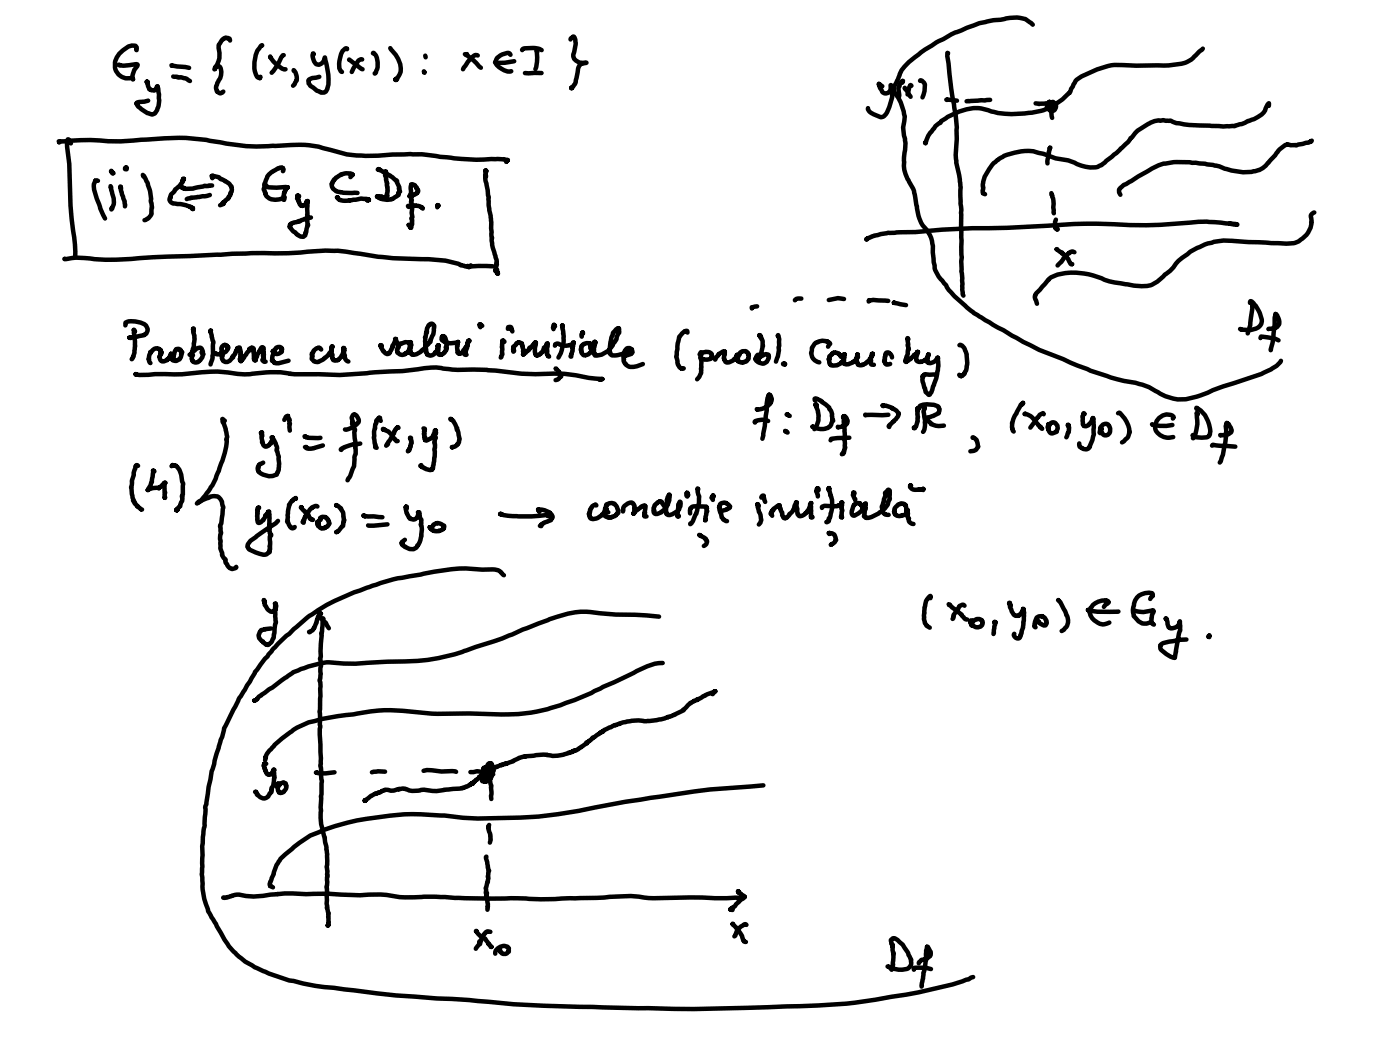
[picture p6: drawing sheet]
<svg xmlns="http://www.w3.org/2000/svg" width="210mm" height="157mm" viewBox="0 0 210 157" stroke-linecap="round" stroke-linejoin="round" font-family="sans-serif">
<g fill="none" stroke="#000" stroke-width=".67">
<path d="M18 9.7h-.3a4.3 4.3 0 0 0 2.6-.1h.2l.1 .1a2.33 2.33 0 0 0-.7 2.2M20.4 7.5v-.1l.1-.3-.2-.2a1.82 1.82 0 0 0-1.9 .6 2.34 2.34 0 0 0-.3 3.9 1.66 1.66 0 0 0 1.6 .2M22.1 12.3l-.2-.1h.2h-.1v.2l.3 1 .3 .1h.5l.5-.6-.1 .1 .2 .3 .1 1.4a2.97 2.97 0 0 1-.6 2.3 1.21 1.21 0 0 1-1.2-.1l-1.3-1-.3-.4 .2-.2 1.6-.2M25.7 9.8a3.9 3.9 0 0 0 2 .2l.6 .2M25.9 11.5l1.8 .2 .7 .4M34.4 6.1l-.1-.3-.6-.2-.1 .1a1.76 1.76 0 0 0-.7 2.2 3.7 3.7 0 0 1-.8 2.5l.1-.4a.5 .5 0 0 1 .7 0 2.22 2.22 0 0 1-.4 2.4 1.31 1.31 0 0 0 0 1.3l.5 .3 .4-.3M39.2 6.8l-.2 .1a4.3 4.3 0 0 0-.5 4.6l.4 .2 .1-.2M40.5 8.5h-.1a3.9 3.9 0 0 0 2.2 1.9h.1M42.5 8.3h-.2l-.2 .3-.5 1-.9 1.3M43.9 10.6v-.1a1.55 1.55 0 0 1 0 2.3M47 8.1l-.1-.1a1.35 1.35 0 0 0 .5 1.6 1.01 1.01 0 0 0 1.2-1v.1a8.2 8.2 0 0 1 .4 4.5l-.2 .5-.3 .2-.5-.1-.6-.2-1-.8-.2-.3-.1-.4 .2-.2 .4-.2 1.1-.2M51.9 7.4v-.2a1.48 1.48 0 0 0-1 1.6 2.61 2.61 0 0 0 .1 1.9l.2 .1"/>
<path d="M52.3 9l2 1.4M54.2 8.9h-.2l-.4 .2-.9 1.7M55.8 8l.1-.1a2.17 2.17 0 0 1 .4 2.7v.3l-.2 .1M58.4 7.2a4.5 4.5 0 0 1 1.6 3.6l-.5 .8-.3 .3 .1 .1 .1-.1M63.5 10.7h-.1l.1 .2M63.7 8.3v.3M69.9 8.1h-.3l.2 .2a6.9 6.9 0 0 1 1.9 1.7l.3 .1M71.5 8.3l-.4-.1a5.9 5.9 0 0 0-1.8 2.2M76.4 8.2l-.1-.2a2.06 2.06 0 0 0-2 .9 .83 .83 0 0 0 .4 1.1 2.38 2.38 0 0 0 1.8 .7M77 9.2a5.2 5.2 0 0 1-2.9 .1M78.2 7.5l.1-.2 .2-.1a4 4 0 0 1 2.6 .3M80.4 7.7l-.1-.1v.1a5.5 5.5 0 0 1-.2 2.6"/>
<path d="M81.1 10.9h-2.5M85.4 5.9l.1-.2 .2-.1 .1-.1 .3 .4a3.4 3.4 0 0 1-.2 1.9 1.1 1.1 0 0 0 1.2 1.6 .6 .6 0 0 0 .7 0 1.21 1.21 0 0 0-1.3 1.4l-.2 .9a2.59 2.59 0 0 1-.7 1.5h-.1M132.1 12.9l-.6-.4 .2 .7 .2 .3a.7 .7 0 0 0 .8 .5 .7 .7 0 0 0 .6-.6v-.7a3.8 3.8 0 0 1-.2 3.3 1.87 1.87 0 0 1-1.2 1.5h-.1a2.53 2.53 0 0 1-1.9-1.2v-.1M135.1 12.4l.1-.3-.5 .4-.2 .6 .1 1.4M135.4 13.2l.9 1.3M136.4 12.8l-.2-.1-.1 .3-.3 1.1M137.7 12.1l.1-.1 .2 .1 .3 .3a3.1 3.1 0 0 1-.2 2.2M141.8 14.9h-.2l1.6 .2M141.9 8l-.1-.1a81.7 81.7 0 0 0 1.3 9.5 34.4 34.4 0 0 1-.1 5.8l.1 1.2 .5 1.8 .2 1.8 .2 10.5-.1 2.1 .1 1.1v1.6l.2 .9M148.2 14.9l-3.5 .3M154.6 3.7l-.3-.3a2.81 2.81 0 0 0-2.1-.8l-1.8 .2a20.7 20.7 0 0 0-7.2 2 26.3 26.3 0 0 0-5.7 3.3 6.5 6.5 0 0 0-3 3.6l-.4 .7a1.42 1.42 0 0 0 .3 2.2 5.8 5.8 0 0 1 .9 3.6 6.3 6.3 0 0 0 .2 2.8v.4l-.2 2.1v.7a4.8 4.8 0 0 0 .8 3 7.9 7.9 0 0 1 1.1 4 5.3 5.3 0 0 0 1.5 3.2 4.8 4.8 0 0 1 .9 3.4l.3 1.9a2.78 2.78 0 0 0 1.1 2.3l.6 .8a4.3 4.3 0 0 0 1.3 1.5l1.6 1.5a12.3 12.3 0 0 0 3 2.1l4.7 2.7a42.5 42.5 0 0 0 6.9 3.1 48.5 48.5 0 0 0 11.5 3.8 8 8 0 0 1 3.1 1.4 6.4 6.4 0 0 0 6 .3l3.4-1.4 6.1-2a7.3 7.3 0 0 0 2.5-1.6v-.2M155 15.5l.5 .1 1.1-.1 .6 .1"/>
<path d="M157.1 15.3l-.1-.1 .2 .1h-.1a.74 .74 0 0 0-.3 1h.1a.71 .71 0 0 0 .7-.2 .71 .71 0 0 0 .1-.8h-.2a1.11 1.11 0 0 0-.3 1.3l.2 .1a.83 .83 0 0 0 .7-.9l-.2-.2h-.1l-.1 .4M157.2 16.1l-.1-.1 .3 .7 .1 .9M180 7.3l-.3 .2a5.8 5.8 0 0 1-2.9 2l-2.6 .3-6.1-.1a7.5 7.5 0 0 0-3.9 .7l-2.3 1a2.2 2.2 0 0 0-1.3 1.5l-.3 .4-.1 .4a9.3 9.3 0 0 1-6.2 3.2 12.5 12.5 0 0 1-6.1-.4 5.9 5.9 0 0 0-4.4 .2l-1.7 .8-.9 .6-.1 .3a2.11 2.11 0 0 0-1.1 .9l-.3 .5a2.55 2.55 0 0 0-.8 1.4l-.1 .2h.1M189.9 15.8v-.4l-.5 .8a2.73 2.73 0 0 1-2 1.7l-.6 .2a7.3 7.3 0 0 1-3.7 .8l-2.1-.1a16.2 16.2 0 0 1-5.5-.6l-.4-.1h-.6l-.4-.1-.4 .1a2.6 2.6 0 0 0-1.8 .4 6.1 6.1 0 0 0-2.6 2.1l-.1 .1a3.7 3.7 0 0 1-1.2 1.4l-.9 .8-1.5 1.2a3.2 3.2 0 0 1-3.7 .7 10.6 10.6 0 0 0-3.9-1.1l-1.8-.7a7.9 7.9 0 0 0-6.7 .8l-.1 .1a5.2 5.2 0 0 0-2.2 3.5v.8a.54 .54 0 0 0 .2 .9M8.9 21.3l-.1-.1a50.7 50.7 0 0 1 7.4-.1l1.9 .1 3.8-.3a33.2 33.2 0 0 1 12 .6 28.9 28.9 0 0 0 7.3 .3 22.4 22.4 0 0 1 6.5 .2l1.8 .4a18 18 0 0 0 7.1 .9 41.6 41.6 0 0 1 10.3 .2 31.8 31.8 0 0 0 7.6 .3h.9l.6 .2h-.1h.1l-.2 .2M9.7 38.7l-.1 .1a13.4 13.4 0 0 1 4.5 0 48.5 48.5 0 0 0 8.8-.3l5.5-.2a205.1 205.1 0 0 1 14.7-.4l1.9-.1a27.9 27.9 0 0 1 8.9 .2 52.3 52.3 0 0 0 10.2 .8l2.6 .2 3.4 1 .3-.1 .1-.2M10.6 21.5l-.2-.5-.2-.2-.2 1.2 .4 2.5a57.8 57.8 0 0 0 .7 11 9.3 9.3 0 0 1 .1 3v-.1M14.7 27.1l-.5-.1a1.69 1.69 0 0 0-.1 1.4l.9 2.7 .7 1.6M16.6 28l-.1-.1 .2 .7a3.1 3.1 0 0 1 .1 2.4l-.1 .4v-.2M17 25.9l-.3-.3 .1 .4M18 28.1v-.2l.3 1.2 .4 1v.8M18.7 25.3l.1-.2h.2h-.1l.1 .2"/>
<path d="M21.5 26.4l-.1-.2a5.6 5.6 0 0 1 1.1 2.4l.1 1.6 .2 .8-.1 .3a1.36 1.36 0 0 1-1.1 1.6M27.5 26.8l-.1-.1 .1 .1-.1 .2h-.1l.1 .1-.1 .2-.4 .6-.7 .4a1.27 1.27 0 0 1-.6 .8l-.1 .4v.1l-.1 .1a.64 .64 0 0 0 .7 .8l1.8 .2 .8 .3 .1 .2h.1h-.2l.2 .1M31.4 29.2l-.8 .2-2 .2-.6 .2M31.7 27.8h-1.1l-1 .2a3.7 3.7 0 0 1-2.1 .2l-.3-.1 .3 .1M31.8 26.7l-.1-.4h.1l1 .2 .3 .3a2.81 2.81 0 0 1 1.5 1.2l.1 .6-.5 1.1-.5 .4-.1 .2h-.3l.1 .2-.5 .2M39.9 27.8l-.3-.1 .6 .3h2.9l-.4 .3 .1 .2-.2 .2-.2 .6a.37 .37 0 0 1 0 .6h.1M42.3 25.6l.1-.3-.3-.2a3 3 0 0 0-2.5 3l-.1 .3 .3 .5-.1 .1a1.8 1.8 0 0 0 2.4 .8l.5-.3M44.6 29.4l.1-.1h-.2h.2l-.1 .3-.1 .1 .2 .2-.1 .1 .5 .8 .7-.1-.1-.1 .2-.3v-.1l.2-.1h-.2l.1 .1v2.5l-.1 .3 .2 .6-.3 1.2-.1 .1v.3l-.3 .2a1.84 1.84 0 0 1-1.2-.6l-.3-.2-.6-.6 .1-.4h.1l.5-.3 .9-.2 .7-.3 .9-.2M50.5 29.5h-.1l.4 .4 .5 .1h.9l1.9-.3 1.1 .2h-.2h.2l-.2 .1M52.5 26.5l.3-.3-.1-.1h.1l-.2-.1-.8-.1-.7 .2-.9 .6a1.11 1.11 0 0 0-.3 1.5 1.95 1.95 0 0 0 1.5 .6l2.1 .1M56.7 25.4h-.2l.2-.1v.1h.1l1.6 .9 1 .8v.1l.4 .8-.1 .2 .2 .5-.3 .1 .1 .4-.2 .1a2.3 2.3 0 0 1-2.3 .5l-.8-.4h.7M57.7 25.8v-.2l.1 .2-.2 .5 .4 1.2-.1 .1 .1 .8-.1 .8 .1 .1-.3 .3-.1-.1"/>
<path d="M61.2 31l-.1-.2h1.1l.7 .1 .4 .3M61.3 29.4v-.1l.1 .1 .4-.1 .7-.5a.41 .41 0 0 0-.2-.6l.1-.1a.77 .77 0 0 0-.9-.5l-.1 1.6 .2 .8-.1 .3 .2 .9-.1 .6 .1 .7-.1 .2 .1 .4v.5l-.2 .5h-.1h.1l-.4-.4 .1-.1M65.6 30.8l-.1-.1 .1 .1h-.1v.2M72.8 25.7l-.2-.2h.2l-.2 .1 .1 .3-.1 .3 .2 .2a.86 .86 0 0 0 0 1.1l.3 1.9a9.5 9.5 0 0 0 .4 3.3l.1 2.9a6.3 6.3 0 0 0 .6 2.7v.2a2.15 2.15 0 0 1-.1 1.7v.3l.3 .2 .1 .2h-.1h.1l-.1-.2v-.3M73.7 39.9h-3.5l-.2-.1 .1 .2M157.1 22.1l-.1 .7-.2 1.7M157.4 28.9l.1 .6a2.69 2.69 0 0 1 .1 1.6l.1 .8M158 32.9l-.1 .3a1.03 1.03 0 0 0 .2 1l.2 .1-.1 .1M158.2 37.3l.7 .5 .1 .2a2.25 2.25 0 0 1 1.1 1.2l.2 .3h.2M160.8 37.7l-.3-.1-.3 .1-.1 .2a2.86 2.86 0 0 0-1.2 1.2l-.6 .6M184.1 33.5l1.1 .1h-.6a23.3 23.3 0 0 0-6.5-.3 62.7 62.7 0 0 1-11.3 .3 69.7 69.7 0 0 0-9.9 .2l-6.1 .3a121.2 121.2 0 0 0-13.8 .6l-2.8 .1a10.7 10.7 0 0 0-4.3 .8l-.2 .2v.1M196.3 21.1l-.4 .2-.4 .1a5.3 5.3 0 0 1-2.8 .3h-.2a2.63 2.63 0 0 0-1.3 1.1l-.1 .1a8.8 8.8 0 0 1-2.6 2.6l-.7 .1a8.3 8.3 0 0 1-5.3-.7l-2.2-.4-1.9-.1a9.2 9.2 0 0 0-6.6 1.2l-3.6 2.1-.5 .4-.2 .3v.4l.2 .3"/>
<path d="M196.7 31.8a.59 .59 0 0 0-.5 .7 3 3 0 0 1-1.5 3.3 2.76 2.76 0 0 1-2.2 .7l-8.1-.5a11 11 0 0 0-5.2 1.1l-1.1 .6-.4 .3a5.2 5.2 0 0 0-2.1 2l-1.2 1.1a4.3 4.3 0 0 1-4.7 1.6l-1.9-.3a7.3 7.3 0 0 1-2.9-.8 11 11 0 0 0-6.6-.5l-1 .4-.3 .2-1.9 2.2-.1 .2a.6 .6 0 0 0 .1 .9l.1 .5M18.8 48.7v-.4a2.86 2.86 0 0 1 3 .4 .81 .81 0 0 1-.2 1.4v.1l-1.1 .2-1.1 .1 .2 .1M20.2 49.6l-.2-.2 .1 1.2a7.2 7.2 0 0 1-.1 2.6v.2l-.3 .4M20.3 56a5.4 5.4 0 0 0 2.9 0 48.4 48.4 0 0 0 8.3-.4l2.6 .1a14.1 14.1 0 0 0 5.7 0 10.5 10.5 0 0 1 3.6 .2l4.4 .1a43.4 43.4 0 0 0 8.3-.3l4.1-.2 2.3-.2a9.4 9.4 0 0 1 3.8-.1 19.8 19.8 0 0 0 4.5 .1l2.1 .1 5.1 .5 2.2 .1a22.5 22.5 0 0 1 7.9 .6l2.1 .1-.5 .1M25.9 53.8l.2-.7a.91 .91 0 0 1 .3-.8l.3-.1 .3 .1v.3l.3 .1-.1 .1v.2a.96 .96 0 0 1-.7 .9l-.3 .1a.8 .8 0 0 1-.6-1l.1-.1-.2 .4-.5 .6-.4 .2h-.3a.68 .68 0 0 1-.1-1.2l-.2-.1 .2-.2-.2-.2h.1l-.3-.2a1.35 1.35 0 0 0-1.3 .6l-.1 .3a1.71 1.71 0 0 0 .1 1.2M29 49.4v-.3l-.1 .2v.4a3.9 3.9 0 0 1 .1 2l-.1 .5a.76 .76 0 0 1-.5 .9h.2l.2-.5 .3-.1a.75 .75 0 0 1 1.1-.3l.2 .4-.2 .2h.2l.1 .2-.2 .1a1.05 1.05 0 0 1-1.4 1l-.1-.1a.6 .6 0 0 1 .1-.8M31.5 49.7l.1-.2-.1 .3 .3 1.1a.73 .73 0 0 1 .1 .8v1.3l-.4 1.5M32.2 52.9h.1h-.1l.2 .1h.5l.5-.1h-.1l.5-.3 .3-.4 .1-.2-.3-.3-.4-.1a.95 .95 0 0 0-.3 1.1v.4l.1 .2-.1 .1v.3l.2 .3 .3 .2a1.44 1.44 0 0 0 1.2-.7l-.1-.2a1.02 1.02 0 0 0 .5-.8l.3-.3-.1-.1 .4-.1 .2 .9-.1 .5 .1 .1-.2 .3 .2 .1-.1 .1 .1 .1v-.2a1.9 1.9 0 0 0 .8-1l.4-.4v-.3l.4-.2 .2 .1-.1 .2 .2 .2-.1 .2 .2 1.2h.2l-.1-.3 .3-.2a.76 .76 0 0 1 .4-.7l-.1-.1 .3-.6h.2l.2 .1-.1 .1 .1 .4-.1 .2 .1 .3-.2 .1 .2 .4-.2 .3 .3 .3 .2-.1M40.9 52.6v-.1l.1 .3a.67 .67 0 0 0 .7 .1l.5-.2v-.5l-.1-.1a.54 .54 0 0 0-.8 .1l-.2 .2-.1 .6a.76 .76 0 0 0-.2 .9l-.1 .1 .4 .2-.1 .1 .3 .1 1.9-.4M48.1 52.3l-.2-.2-.3-.1-.7 .5-.1 .3-.1 .1 .1 .5-.1 .3a.84 .84 0 0 0 1.1 .4 3.3 3.3 0 0 0 2-2.2h-.1l-.1 .2v.5l.2 1.2a.71 .71 0 0 0 .8 .1l.4-.4 .4-.9h.1l-.1-.2v-.3l.1 .1a.78 .78 0 0 0 .1 1l-.1 .2 .1 .1a.68 .68 0 0 0 .5 .6M59.5 51.3l-.3-.4 .1-.1-.2-.1 .1 .1-.1 .5-.4 .4 .1 .2-.6 1h.1a.69 .69 0 0 1-.9-.3l-.4-.8v-.1v-.1l.1 .2M61.5 51.7l-.1-.3-.2-.1a1.55 1.55 0 0 0-1.3 .2l-.1 .1-.3 .1 .2 .2a.62 .62 0 0 0 .1 1.1 .82 .82 0 0 0 1-.1h-.1l.5-.3-.1-.1 .3-.3v-.7l-.1-.1 .2-.2h-.1v.4l.1 .4-.1 .1v.7l.3 .3a2.95 2.95 0 0 0 2.1-1.4l.6-.5v-.3a3.2 3.2 0 0 0 .5-2.2l-.1-.2-.2-.1a1.25 1.25 0 0 0-.7 1.3 2.83 2.83 0 0 0-.2 2h-.1a1.02 1.02 0 0 1 .2 1l.1 .3a.82 .82 0 0 0 1.3-.4l.4-.2-.1-.1 .1-.4-.1-.1 .2-.1h-.2h.1l-.1 .3 .1 .8 .1 .3h.3h-.1a.69 .69 0 0 0 .7-.6l.3-.3-.2-.2 .1-.1 .1-.4-.2-.9-.2-.2-.3-.1-.1 .2v.4l.4 .3a2.81 2.81 0 0 0 2 0h.1l-.2 .5 .1 1.1 .4 .1 .8-.8v-.1l.2-.3 .2-.6 .1-.2 .1 .1h-.2l-.1 .2-.3 1.6-.2 .2 .3 .1"/>
<path d="M72.2 48.8l-.4-.3 .2 .1-.2 .1 .1 .3M75.5 51.2l-.2-.2h-.1h.1l-.2 1 .1 1-.3 .5M76 49.2l.1-.2h.4v.2l.2 .4M76.8 52.6l.2-.1-.2-.2 .1-.3-.1-.1 .8-.7 .5 .2h-.1l.2 .3v.3l.2 .4-.1 .1 .1 .3-.1 .3 .8-.7 .2-.4 .5-.3v-.1l.4-.4-.2 .1h.2l-.2 .8 .1 .5 .1 .5 .1 .1 .4-.1 .3-.2 .4-.7v-.2l.2-.1 .3-.5h-.1h.2v.4l-.2 .3a.56 .56 0 0 1 0 .7l.2 .5 .2 .1M83.1 51.7v-.2l.5-.1a2.23 2.23 0 0 0 1.8 .2l.4-.1v-.3l-.1 .8v.5l-.3 .8 .1 .1M83.1 48.9l-.2-.3 .1 .1h-.2v.3v.3M83.2 55.1l.7 .8v.4l.1 .1h-.1a.8 .8 0 0 1-.7 .5M84.2 48.8l-.1-.1 .1 .1v.4l.1 .8a5.3 5.3 0 0 1-.7 3.5M87.3 49.9l-.1-.2 .1 .1-.3 .3 .1 .3M88.3 52.1l.1-.2h.1l-.1-.5h-.6l-.5 .1a.56 .56 0 0 0-.3 .7l-.1 .1 .2 .6 .2 .3 .3-.1a1.44 1.44 0 0 0 1-.7l.2-.6 .2-.4h-.1l.2-.2h-.2h.2v.1l-.3 .8 .1 .8 .2 .1h-.1v.2a2.72 2.72 0 0 0 2.8-1.8l.5-.6v-.4l.4-.7v-.5l-.2-.1h.1a2.03 2.03 0 0 0-1.2 1.9l-.2 1.5 .2 .3-.1 .1a.93 .93 0 0 0 1.1 .3l1-.3 .7-.4M93.6 53.2h-.1h.2l.9-.3v-.6l-.2-.1a.65 .65 0 0 0-.7 0 .65 .65 0 0 0-.3 .6l-.1 .3v.8a1.37 1.37 0 0 0 2 .9l.9-.3M102.9 49.8v-.3l-.3 .1a2.15 2.15 0 0 0-1.2 1.8l-.1 1.3a4.3 4.3 0 0 0 .3 2.1l.4 .4 .3-.1"/>
<path d="M104.7 53l.2-.2 .6-.1a.85 .85 0 0 1 1 .4v.1l.1 .2a1.39 1.39 0 0 1-1.8 .2l.1-.1M105.1 52.8l-.2-.1 .1 2a2.44 2.44 0 0 1-.7 2.1M107 53.8l.6-.9 .8-.3 .1 .4-.2 .6a.72 .72 0 0 0 .8 .6l.6-.3 .7-.7-.1-.1h.1l-.1 .1v.1a.58 .58 0 0 0 .2 .8l.5 .2 .3-.1a.94 .94 0 0 0 .8-1.1l-.1-.1v-.2l-.4-.2h-.5l-.3 .2-.3 .6-.2 .4 .2 .2M113.3 45.8l-.8 .2v.2M113.8 50.5l-.1-.3 .1 .1 .2 .3a2.95 2.95 0 0 1-.2 2.5v.1l-.4 .7 .4-.5 .8-.4 .4 .1a.96 .96 0 0 1-.4 1.1 .96 .96 0 0 1-1.1 0l-.5-.5 .4-.6M116.4 50.3l.1-.2a8.1 8.1 0 0 1-.1 3.3l-.3 .7M117.4 54.4l.1 .1h-.3l.3 .1M119.9 44.7a.8 .8 0 0 0-.9 .2M122 59.9v-.3l.4 .2a4.5 4.5 0 0 1 2 1.7l.2 .5v.8l.1 .2-.1 .1a1.4 1.4 0 0 1-1.8 1.1l-1.2-.3h.3M123.9 51.9l.4-.5-.5-.3h.1l-.8-.1-.5 .1a1.75 1.75 0 0 0-.9 2.6l.3 .2 .6 .3M125.9 53.4l-.4-.5-.7-.1-.2 .1-.1 .2-.4 .3 .1 .3-.2 .1h.1v.5l.3 .4a1.6 1.6 0 0 0 1.6-.5v-.1l.3-.1a.98 .98 0 0 0 0-1h.1l-.2 .4 .2 1a1.5 1.5 0 0 0 1.3-.3l.3-.1 .4-.6h-.1l.1-.4-.1 .1a2.1 2.1 0 0 0 .2 1.5l.2 .1 .4-.1 .5-.2 .6-.5v-.2l.4-.6v-.2l-.1 .1h.1l-.3 .6 .1 .4-.2 .1 .2 .4 .4 .1M126.3 44.7l-.9-.1-1.3 .3"/>
<path d="M133 45l-2.3-.1h-.6l-.1 .2M133.5 53.5a.63 .63 0 0 0-.4-.6l-.2-.2a.46 .46 0 0 0-.4 .5l-.2 .9 .3 .4h.6M133.8 45.3l1.8 .4M135.9 50.9l-.1-.3 .1 .9-.1 .2 .2 .5a.58 .58 0 0 0-.1 .7l-.2 .5v.3l-.1 .1v.4l.7-.5 .5-.6 .2-.1 .4-.3h-.1h.1h-.1v.2l-.2 1a.6 .6 0 0 0 .8 .2l.5-.1 .3-.3 .3-.7-.2 .4v.8l.2 .1a1.44 1.44 0 0 0 1.4-.7v-.1a7.2 7.2 0 0 1-.7 4.3l-.3 .9-.2 .4h-.2l-.4-.4-.3-.7a2.15 2.15 0 0 1-.1-1.6l-.1-.1 .3-.3h1.5M143.6 51.7l.1-.1a1.9 1.9 0 0 1 1 1.6l.1 1.1-.1 .5a1.23 1.23 0 0 1-.4 1.1l-.4 .4-.3-.2M187.1 45.3l.1-.2a3.7 3.7 0 0 1 1.6 3.4 1.82 1.82 0 0 1-1.8 .9l-1.4-.2 .2 .1M187.5 45.8l-.1-.2-.3 3.1-.3 1.2M188.7 50.6v-.2a5.4 5.4 0 0 1 2.7 .5M189.9 49.2h.2a1.19 1.19 0 0 0 1.4-1.1l-.3-.9-.3-.2-.1 1.5a14.4 14.4 0 0 1-.6 3.7v.2M20.7 69.7l-.3-.1-.1 .2-.3 1v.3a2.76 2.76 0 0 0-.3 1.5l-.1 .4 .3 1.9 .3 .2v.3l.4 .3v.1l.6 .5M23.1 70.5l-.2-.1 .1 .1-.3 1.6-.6 1.2a2.36 2.36 0 0 1 1.7-.2l.9-.9-.1 .6 .1 1v.7M25.7 69.8l.1-.2 .5 .1a2.56 2.56 0 0 1 1 2.4l.1 .3v1.7l-.2 .1a1.01 1.01 0 0 1-.1 1l-.1 .6-.5 .3v.1l-.1 .1h.1h-.1h.2h-.2"/>
<path d="M33.6 63l-.3-.3 .1 .3-.1 .2 .5 1 .2 1.2-.1 .4v.1a17.2 17.2 0 0 1-1.5 5.3 11.5 11.5 0 0 1-2.2 3.6l-.7 .5 .4-.2a4.2 4.2 0 0 1 2.6-.8 1.54 1.54 0 0 1 .8 1.4l.1 .3-.1 1-.2 1.4-.2 .4 .2 1a1.67 1.67 0 0 0-.1 1.3v.1a2.11 2.11 0 0 0 .3 1.6 1.14 1.14 0 0 0 .5 1 .57 .57 0 0 0 .2 .7l.3 .5 .4 .2 .6-.2v-.2M38.8 76h-.2h.1h-.1l-.1 .4v.3a2.65 2.65 0 0 0 .2 1.5h.2a1.11 1.11 0 0 0 .8-1.1l.6-.5h-.1a.61 .61 0 0 1 .1 .8v1.1a.76 .76 0 0 1 0 .8l.1 .6 .2 .1v.2l-.2 .1v1.9l-.1 .4v.1a1.21 1.21 0 0 1-1.5 .2l-1.5-.7-.2-.3v-.3a2.51 2.51 0 0 1 1.3-1.3l2.9-2 .3-.3M39.3 65.2l-.1-.5-.2 .1 .2 .2a1.74 1.74 0 0 0 .5 1.8h.3l.6-.5-.1-.1 .3-.3v-.3v-.1h-.2a1.25 1.25 0 0 1 .7 1.1 .73 .73 0 0 1 .1 .8l.3 1 .1 1a2.8 2.8 0 0 1-.4 1.6 2.31 2.31 0 0 1-2.7-.4l-.1-.4 .1-.2h-.1v-.2l.3-.3 .5-.3M42.6 62.8a.67 .67 0 0 1 .5-.6l.2 .6 .1 1.6M44.3 74.7v-.2l-.1 .1a1.71 1.71 0 0 0-.9 1l-.2 1-.1 1.5 .5 .8a.35 .35 0 0 0 .6 0M45.1 76v-.1l.5 .7 .5 .3a1.11 1.11 0 0 0 .6 .9h.1M45.6 65.3l.6 .2h1.8M47.5 75.8l-.3-.1-.6 .4a3.2 3.2 0 0 0-1.1 1.7l-.2 .3 .1 .1M47.7 78.1h-.2l.2 .1-.1 .3a.75 .75 0 0 0 .6 .6h.3l.5-.3 .3-.5-.2-.5-.5-.4-.4-.1-.2 .2v.3a.31 .31 0 0 0-.3 .5l-.1 .2v.2M48.3 66.7a5.1 5.1 0 0 1-2.1 .4l-.6-.2h.3M50.3 75.6a1.63 1.63 0 0 1 1.1 1.8l.2 .4-.2 .3-.1 .6-.7 .8-.3 .1M51.6 64.3a2.21 2.21 0 0 0 2.1-1.3v-.2a.93 .93 0 0 0-.6-.7h-.3a.79 .79 0 0 0 0 1.1l-.1 .2 .5 1-.2 .3 .3 1.9-.2 .4a1.74 1.74 0 0 1-.1 1.5v1.3l-.6 1.4-.4 .7"/>
<path d="M53.9 66.4l-1.6 .2-1.2 .6-.1 .1h.1M54.6 77.3l-.2-.1 2.8 .2M57 63l-.1-.4-.2-.1h.1l-.4 .4v.1a6.8 6.8 0 0 0-.2 3.9l.2 .1M57.6 64.3l-.3-.1h.1l-.1 .1 .8 .3 .7 .6-.1 .2 .6 .6h.2M58 78.5l-2.1 .2-.8-.1M59.6 64l-.1-.1-.2 .2-.4 .7 .1 .1-.3 .2-.3 .8-.3 .3-.1 .2 .1 .1-.3 .2M60.9 76.1l-.1-.3 .1 .1h-.2v.2l.2 .7 .5 .8 .5 .2 .2-.1 .4-.3 .3-.7h-.2h.1l.2 .9 .2 .2v.5l-.1 .1a3 3 0 0 1 0 2 1.9 1.9 0 0 1-.6 1.3l-.1 .3a1.33 1.33 0 0 1-1.7-.2l-.4-.3-.1-.2 .2-.1-.2-.1 .5-.3M61.4 65.6l.1-.1-.1 .2a.99 .99 0 0 1 0 1l.1 .1-.3 .4 .1 .2-.2 .1M63.6 64.3l-.2-.2 .2 .1-.1 .1v.5l-.1 .2 .2 .5-.1 .1 .2 .2-.1 .1h.4l.5-.3a.73 .73 0 0 0 .4-.7l.3-.5-.1 .1 .2 .3-.2 .1v.5l.1 .2-.1 .1-.1 .4 .1 .5v1.8l-.3 1.6-.2 .3h.1a2.14 2.14 0 0 1-1.5-.4l-.3-.2 .2-.1M64.4 78.9h-.1l.2 .1h-.1l.3 .3 .3 .2h.8l.5-.3 .2-.5-.7-.4h-.4l-.5 .2-.4 .7M67.5 62.8l-.1-.1 .5 .3 .5 1.1v.2l.2 .4v.4a1.33 1.33 0 0 1-.1 1.4v.1l-.4 .2-.5 .2M75.1 76.9h-.2l.1 .1a24.5 24.5 0 0 0 7.6 0l-.6 .2"/>
<path d="M80.7 76.6l-.1-.4 .9 .2 .8 .3 .4 .6-.2 .2 .1 .1-.2 .2v.1l-1.3 .5-.1 .1 .1 .1-.3 .1h.2M89.3 75.6h-.1a.68 .68 0 0 0-.7 .5l-.1 .1-.1 .4-.2 .3 .3 .7a1.83 1.83 0 0 0 1.7-.5l.4-.6 .2-.3h-.1l.1-.1-.2 .1 .1 1 .5 .3 .3-.1a1.2 1.2 0 0 0 1-.5l.1-.1v-.1a1.37 1.37 0 0 0-.5-1.3 1.34 1.34 0 0 0-1.2 .1h.1l-.2 .3v.3l.2 .5 .2 .1M93.2 76.5a1.17 1.17 0 0 1 1.3-1.3h.1a1.23 1.23 0 0 1 .2 1.5v.2l.4-.5 .6-.4a.78 .78 0 0 1 .8-.3v1l-.2 .3 .1 .2v.1h.3M99.4 75.8l-.3-.7-.3-.1a1.4 1.4 0 0 0-.9 .9l-.1 .2 .1 .4-.1 .1 .3 .3a2.25 2.25 0 0 0 1.8-1.3 1.96 1.96 0 0 0 .2-1.6l.1 .1a1.38 1.38 0 0 0-.4 1.2 2.33 2.33 0 0 0 0 1.5v.1a.67 .67 0 0 0 .9 0 1.59 1.59 0 0 0 1-1l.2-.2-.1-.3 .1-.2-.1-.1-.3 .4v.8l-.1 .5v.4v.1h.2v-.1M103 74.1l-.2-.4v.5l.1 .1M103.3 76.8a.79 .79 0 0 1 .5-1h1.9l.2 .7-.3 .9v.5v-.1M104.5 73.2v-.1a1.45 1.45 0 0 0 .2 1.2l-.1 .2a6.6 6.6 0 0 1-1.3 3.9M106.8 74.3l-.1-.2 .1 .1-.3 .3 .2 .3M107.8 76.4l1-.1 .4-.3 .1-.2-.6-.5a.78 .78 0 0 0-1 .2l.1 .1a1.45 1.45 0 0 0 .1 1.4 .99 .99 0 0 0 .9 1M113.3 61.3a2.34 2.34 0 0 0 2.1-1.1l.1-.6-.1-.3-.2-.2-.1 .1a2.85 2.85 0 0 0-.3 2.2l-.7 4.3M113.6 75.7l-.2-.2 .5 2.1a1.01 1.01 0 0 1-.3 .9M114 74.5l.1-.3h.2l-.1 .1 .3 .8"/>
<path d="M115 63a2.29 2.29 0 0 0-2 .1v.1M115.6 77.2l-.3-.3 .2-.1v-.3l.2-.1-.1-.1 .2-.2 .5-.3 .4-.2h-.1l.5 1.1v.3l.1 .4 .2 .2 .3-.1a.65 .65 0 0 0 .5-.6l.4-.4 .6-1.4v.6l.2 .5-.1 .3 .1 .5a.57 .57 0 0 0 1 0l.7-.8 .3-.9h.1l-.2 .2 .1 1v.8v.2l.2-.1M117.6 64.5h-.1l.4 .2M118 62.1l-.3-.1 .5 .2M122.1 60.8l-.1-.3h.1v.1h.1h-.1l.1 .4a3.8 3.8 0 0 1 .3 1.9l-.2 .8-.4 .5M122.5 73.4v-.3h-.2h.1l-.2 .4 .2 .4v.4M123 76l.1-.2 .3-.1 1.9 .1 .3-.2h-.1a.58 .58 0 0 0 .6-.4h-.2h.1v.4l-.1 .4 .2 .4-.2 1h.1M124 73.3l.1-.3-.1 .1 .3 .9a4.1 4.1 0 0 1 0 2.8 .73 .73 0 0 1-.3 .8l.1 .1-.1 .3-.3 .1M124.1 79.9l-.1-.1h.3h-.2a.93 .93 0 0 1 1 1.1l-.2 .2-.5 .4M125.4 64v-.1a.79 .79 0 0 0 .9-.2h-.1a.67 .67 0 0 0 .6-.9l-.3-.5h-.3l.2 .5-.1 .4 .2 2.2-.2 .3 .1 .1 .1 1.2-.2 .5v.3l-.3 .2M127.1 65.5l-2.7 .2-.1 .2M127.9 73.9l-.2-.2h.2l-.2 .3 .3 .7v.2"/>
<path d="M129.1 76.1v-.2v-.1l-.2-.2-.2-.3a.78 .78 0 0 0-1 .4l-.2 .7a.57 .57 0 0 0 .2 .8h.2l.9-.7a1.83 1.83 0 0 0 .7-1.1l.1-.1-.1 .5 .1 .3a1.19 1.19 0 0 0-.2 1l-.1 .2 .3 .2a2.5 2.5 0 0 0 1.9-.7l.2-.1a2.49 2.49 0 0 0 1.3-1.7l.2-.3-.1-.9 .1-.1v-.2l-.2-.2-.5 .5v.4l-.5 1.6 .1 .8 .2 .2 .2 .2h.5M132.2 60.8l-.1-.1h.5l.8 .3 .8 .4 .3 .5a2.94 2.94 0 0 1-1.3 1.6l-.2 .3 .1 .1M133 62.1h-3.5M135.7 76.2l-.2-.6-.5-.3-.3 .1a1.05 1.05 0 0 0-.8 1.4 .8 .8 0 0 0 1.2 .3l.8-.2h-.2l.2-.2-.2-.2 .2-.1-.2-.1h.1h-.1v.4v.4l.4 .5-.1 .1a.66 .66 0 0 0 .7 .7M136.4 72.7h-.2h.1h-.1l.1 .2a1.11 1.11 0 0 0 1.3 .4l.6-.1h-.1l.1 .1M137.4 61.3v-.2l-.1 .1h.2l-.2 .2v.6a2.7 2.7 0 0 1-.4 2.1l-.1-.1M137.7 61l-.1-.2a2.77 2.77 0 0 1 2.8 0l.2 .5-.1 .6-.8 .3-1.2 .4 .9 .9a2.76 2.76 0 0 0 1.9 .2M138.4 61v-.1l-.1 .1a2.94 2.94 0 0 0 .2 2v.4a1.61 1.61 0 0 1-.3 1.2M145.6 65.5a.83 .83 0 0 1 .7 .8l.1 .6-.2 .3-.5 .3h-.5M153 60.5l.1-.2-.3 .3-.6 1.1a3.7 3.7 0 0 0-.7 2.4l.2 .5M153.4 62v-.1a3.1 3.1 0 0 1 2 1.8l.4 .2-.1 .1 .3 .2M156.2 62l-.1-.2-.5 .3-1.4 1.9"/>
<path d="M156.9 63.5h.1l-.1 .1v.4a.9 .9 0 0 0 .4 .9l.9-.3-.1-.1a.8 .8 0 0 0 .1-.8 .8 .8 0 0 0-.8-.5l-.3 .3-.2 .7M159.8 63.7l.1-.1 .1 .3a2.68 2.68 0 0 1-.4 1.5M162.3 62l-.1-.2-.2 .5 .1 1.2 .1 .2 .3 .1 .4-.1 .4-.5 .3-.6h.1h-.1l.1 .8a6.4 6.4 0 0 1-.2 2.5l-.4 .9a.66 .66 0 0 1-.5 .5 .66 .66 0 0 1-.6-.2l-.4-.3-.1-.4M164.9 64.2l-.1-.1v.1a.81 .81 0 0 0 1.1 .9 .88 .88 0 0 0 .3-1 .88 .88 0 0 0-.9-.6h-.2a1.13 1.13 0 0 0-.5 1.1l.1 .2M167.4 61.8h.1a4.3 4.3 0 0 1 1.6 2.9l-.1 .1a1.93 1.93 0 0 1-1.1 1.4M172.4 63.5h.1a3.3 3.3 0 0 0 2.1 .2l.9-.1M175.6 62.6l.1-.2a1.77 1.77 0 0 0-2.8 1.4 1.98 1.98 0 0 0 2.7 1.6M179.1 61.2v-.2a3.9 3.9 0 0 1 2 4 .54 .54 0 0 1-.5 .4 2.69 2.69 0 0 1-2.1-.2l.1-.1M179.3 62l-.2-.2v.2a5.5 5.5 0 0 1-.5 3.6M181.4 66.7l.2-.1 3.3 .2M182.7 65.2l-.1-.1a1.75 1.75 0 0 0 1.7-.4 1.5 1.5 0 0 0-.4-1.2l-.3-.2-.1 .4a12.7 12.7 0 0 1-.8 5.4l-.1 .1M39.6 90.1l-.1-.3 .1 .4a1.84 1.84 0 0 0 1.2 1.4l.5-.4 .1-.5-.2-.4h-.1l.2 .1h-.1v1.8l.1 .9-.2 1.7a2.66 2.66 0 0 1-1 1.7l-.4-.1-.4-.4a.91 .91 0 0 1-.6-.8 .91 .91 0 0 1 .4-.8l.6-.2 .9-.1"/>
<path d="M47.8 91.6l-.2-.1h.1a2.06 2.06 0 0 0 1.1 1.7l.4 .8M48 91.8h-.1h.1l-.4 .5v.3l-.1 .1-.4 1.2-.3 .4-.4 .3h-.1M48.4 92.6l-.1-.1-.1 2-.1 .2 .1 .3-.2 2.5a1.5 1.5 0 0 1-.1 1.1 2.13 2.13 0 0 1 0 1.5l.1 .8-.2 1 .2 .9a125.1 125.1 0 0 0 0 11.5v.4l.2 2.3-.2 2.2 .1 2.2a5.5 5.5 0 0 0 .3 2.8l-.1 .3 .3 .9 .1 .7 .2 .7a9 9 0 0 1 0 2.9l.1 1.3-.1 1.8 .1 .7-.1 .4v1.3l.1 .5-.1 .1 .3 .9-.1 .5 .1 .9-.1 .4v-.1M75.4 86.1l-.4-.4a1.22 1.22 0 0 0-1.3-.5h-1.5a25 25 0 0 0-9.2 .8 39.6 39.6 0 0 0-10 2.6 26.2 26.2 0 0 0-9.7 6.3l-.4 .2-1.3 1.2-.9 1.2a29.8 29.8 0 0 0-4.1 5.7l-.9 1.4-2.2 4.4-.5 2a48.3 48.3 0 0 0-1.8 6.7l-.3 2.7-.2 .4-.1 2.7a23.1 23.1 0 0 0-.3 4.9l-.1 2.4 .1 .5a11.4 11.4 0 0 0 .9 5.1l1.1 1.9a14.5 14.5 0 0 0 3.4 4.9 14.7 14.7 0 0 0 4.5 2.5l3.1 1 .6 .1a25.9 25.9 0 0 0 6 1 171.3 171.3 0 0 0 20.3 1.9l1.3 .1a213.3 213.3 0 0 0 18.7 1l5.3 .1a292.4 292.4 0 0 0 24.2-.3 70.9 70.9 0 0 0 13.7-1.4 58.9 58.9 0 0 0 11.2-2.6h.4l.7-.4M98.6 92.3l-3.5-.3a54 54 0 0 1-7.4-.5 14.3 14.3 0 0 0-5.7 1.3l-3.7 1.4-3.1 1.4-4 1.2a28 28 0 0 1-10.6 2.2l-5.6 .2a29.5 29.5 0 0 1-6.1-.1l-2.7 .6-.7 .3a9.8 9.8 0 0 0-3.4 1.8l-3.3 2.4-.4 .6-.3 .1M99.2 99.2h-.6a10.9 10.9 0 0 0-3.8 1.5l-4.5 2.1a38.8 38.8 0 0 1-10 3.7 24 24 0 0 1-5.3 .4l-4.8-.1h-5.6a32.3 32.3 0 0 0-9.1-.3l-2.6 .4a35.3 35.3 0 0 0-6.7 1.2 12.3 12.3 0 0 0-4 2.4l-1.1 1-.5 .6a1.62 1.62 0 0 0-.8 1.2l-.1 .5M104.7 80.1v-.1l1 .6-.1 .1 .2 .2a.68 .68 0 0 1-.4 .8M139.3 89.5v-.3l-.4 .4a1.2 1.2 0 0 0-.4 1.1l-.1 .2v.9a2.05 2.05 0 0 0 .3 1.9l.5 .2M142 90.5v-.1l.5 .5 .8 .5 1.2 1.3h.3M144.4 90.6l-.3-.1-.5 .2-.1 .3-.8 1-.1 .6M145.4 92.9a.43 .43 0 0 0 0 .6 .94 .94 0 0 0 .9 .4 .94 .94 0 0 0 .8-.7 .68 .68 0 0 0-1-.5 .66 .66 0 0 0-.6 .7l-.1 .2M148.9 93.2v-.1h-.1h.2l-.1 .1 .1 .2-.3 1.5"/>
<path d="M151.3 90.6l-.2-.4 .1 .6 .2 .7 .4 .5 .2 .2h.5l.2-.2 .4-.5-.1-.1 .2-.3h-.1l.2 .5-.2 2.3-.4 1.1a.47 .47 0 0 1-.3 .5 .47 .47 0 0 1-.5-.2l-.2-.3 .1-.1M155.2 93.1l.1-.2 .2 .3 .5 .3 .5 .1a.97 .97 0 0 0-.3-1.2l-.2-.2h-.5a1.29 1.29 0 0 0-.6 1.2l-.1 .3 .2 .2M158.4 89.8l.3 .3 .7 1.4 .2 .5a1.63 1.63 0 0 1-.7 2.4M163.1 91.4l-.3-.1h.2h-.1a13.1 13.1 0 0 0 4.5 .2M165.2 90.8l.3-.3 .5-.3-.2-.3h-.2a2.05 2.05 0 0 0-2.5 1.8 2.29 2.29 0 0 0 2.2 1.7l.7-.2M169.9 91.4h-.1a4 4 0 0 0 2.8-.1v.4a1.75 1.75 0 0 0-.1 1.6l.2 .2M172.2 89.6l.4-.5-.1-.2a2.04 2.04 0 0 0-2.8 1.7 1.89 1.89 0 0 0 .1 1.7 1.64 1.64 0 0 0 2.4 .8M174.5 92.6v-.1l.2 .2v.4a.79 .79 0 0 0 .4 .8 .79 .79 0 0 0 .9 0 1.03 1.03 0 0 0 .6-.9l.1 1.2-.2 .6-.7 3.7a3.5 3.5 0 0 1-2.1-1.4v-.6a2.61 2.61 0 0 1 1.9-.5l1-.3h1M180.8 95.3l.2-.2v.3M39.8 114.3h-.3l.2 .1-.3 .2 .6 1.2 .2 .1h.5l-.1-.1 .2-.1 .2-.5h.1h-.1v.3a4 4 0 0 1-.2 2.2l-.2 .3v.5l-.2 .2a.93 .93 0 0 1-.7 .8 .93 .93 0 0 1-1-.4l-.2-.2v-.1l-.2-.3h-.1h.1M41.6 117.4l.1-.1h-.1a1.51 1.51 0 0 0 .2 1.3 .98 .98 0 0 0 1.1-1l-.1-.1a.29 .29 0 0 0-.3-.4l-.6 .2-.3 .5M50.1 115.6l-1.4 .1-1.4-.1"/>
<path d="M57.6 115.5l-1-.1-.9 .2M63.4 115.4l.5-.2a19.1 19.1 0 0 0 4.2 .2l.2 .1M70.4 115.5l.5 .1a1.78 1.78 0 0 1 1.4 0h-.1l.1 .1M72.6 115.2l-.1-.1 .2-.1-.3-.1 .2 .1h-.1l-.2 .2 .1 .3-.1 .1 .2 .2-.1 .1 .3 .1h.2l.6-.2 .2-.5v-.4l-.2-.1 .1-.1a.46 .46 0 0 0-.8 .4l-.2 .3-.1 .6 .1 .2a.47 .47 0 0 0 .8-.2 1.03 1.03 0 0 0 .3-1.5l-.2-.3h-.1a.55 .55 0 0 0-.6 .5l-.1 .2v.4l.1 .1-.2 .2 .1 .9h.3l.3-.1v-.1a.87 .87 0 0 0 .3-1.2v-.1l-.2-.4h-.2h.2h-.1a2.5 2.5 0 0 0-.5 2l-.1 .3M72.9 115.4l-.1-.3-.2-.1h.1h-.1l-.2 .9-.1 .1 .1 .5 .3 .1 .1-.1a.93 .93 0 0 0 .7-1l-.1-.1v-.2h-.2l-.4 .1-.3 .2-.1 .4 .3 .1-.3 .1-.1 .2v.5l-.1 .1 .3 .1 .5-.1 .5-.5a.65 .65 0 0 0-.2-.8v-.2l-.2-.2h-.6l.1 .3-.3 .1 .2 .3-.1 .2 .1 .1 .3 .1 1-.4M73 115.6l-.1-.1h.1l.5 2.2v1.9M106.7 103.9l.4-.4-1.3 .4-1.4 .7v.1a4.9 4.9 0 0 0-2.1 1.5v.1l-2.4 1.1-1.6 .4-1.6 .1a7.9 7.9 0 0 0-3.9 .4l-2.4 .9-.2 .2v.1l-.3 .1-.9 .7-.3 .1 .1 .1-.7 .5-.3 .1h.1l-.1 .2-1.2 .8-1.6 .6a5.6 5.6 0 0 1-3.1 .3h-1.6l-1.7 .2h.1l-1.1 .2-.8 .5-1 .4-.7 .1-2.2 .9-.7 .5h.2l-.3 .1v.2l-.3 .1 .1 .1-.7 .4-.2 .3-.4 .2h.2l-.2 .1h.2l-.4 .1-.4 .3-.8 .2v.1l-2.7 .2a5.4 5.4 0 0 1-3 0h-.5a3.2 3.2 0 0 1-2.3-.1l-.4-.1-1.8 .3a1.66 1.66 0 0 0-1.6 .2l-1.4 .6-.9 .7v.1M114.3 117.5l-1.9 .2a129 129 0 0 0-16.4 2l-7 1.1a72 72 0 0 1-23 1.2 40.8 40.8 0 0 0-19.6 3 25.4 25.4 0 0 0-4.4 3.5l-.6 .9-1 2.9v.3l.5 .2M33.4 134.3h.4l.9-.2a2.98 2.98 0 0 1 2.1 0l1.2 .1 3.5-.4a20.5 20.5 0 0 1 4.3 0l3.3-.1a46.1 46.1 0 0 0 7.9 .2h.8a17 17 0 0 0 5.7 .3l6.1 .2h6.9a75 75 0 0 0 9.6 0h3.1a45.8 45.8 0 0 1 6.4-.2l1.5 .2a106.3 106.3 0 0 1 9.9 0l4-.1-.3 .1h.1l-.3 .2M71.3 139.4l-.1-.1 .4 .5 .5 .4a2.33 2.33 0 0 1 1 1.1l.4 .4h.1M72.8 128.2l-.1 .3 .2 .5 .1 .8 .2 .5-.2 .9 .1 .2-.1 .6-.2 .8a3.5 3.5 0 0 0 .2 1.7l-.1 .2M72.8 134v-.3h.1h-.1v.4l.2 .5v1.5"/>
<path d="M73.2 123.5l-.1 .3v.3a3.1 3.1 0 0 1 .2 2M73.4 139.5l-.5-.1a2.18 2.18 0 0 0-.9 1.4l-.3 .1 .2 .1v.3l-.7 .7M109.7 138.3v-.1l.2 .3a4.8 4.8 0 0 1 1.3 2.2l.2 .2 .2 .1M110.6 133.5l-.1-.1 .1 .2 .9 .6-.8 .6-.7 .8-.7 .5 .3 .1M111.7 138.4l-.1-.1a2.32 2.32 0 0 0-1.4 1.2l-.1 .5-.2 .1M74.8 142.2a.7 .7 0 0 0 .7 .6 .7 .7 0 0 0 .7-.6v-.3a1.2 1.2 0 0 0-1.3-.3 1.2 1.2 0 0 0-.8 1.1M133.4 141.2v-.6l.3-.2h.2l.4 .3a7.1 7.1 0 0 1 2.1 3l-.1 .1a.94 .94 0 0 1-.6 1.2 4 4 0 0 1-2.8-.4l.7 .2M133.6 141.6l-.1-.3 .1 .9 .2 .5-.1 1.7-.2 .7M137.5 144.2l.1-.2 .3-.3 .3-.1a1.16 1.16 0 0 0 .9-.6l.2-.1a1.8 1.8 0 0 0-.5-1.2l-.2 .5v1.4l-.4 2.1-.3 1.9M139.3 145a5.8 5.8 0 0 0-2.4-.1l-.2-.1 .1 .3"/>
</g>
</svg>
